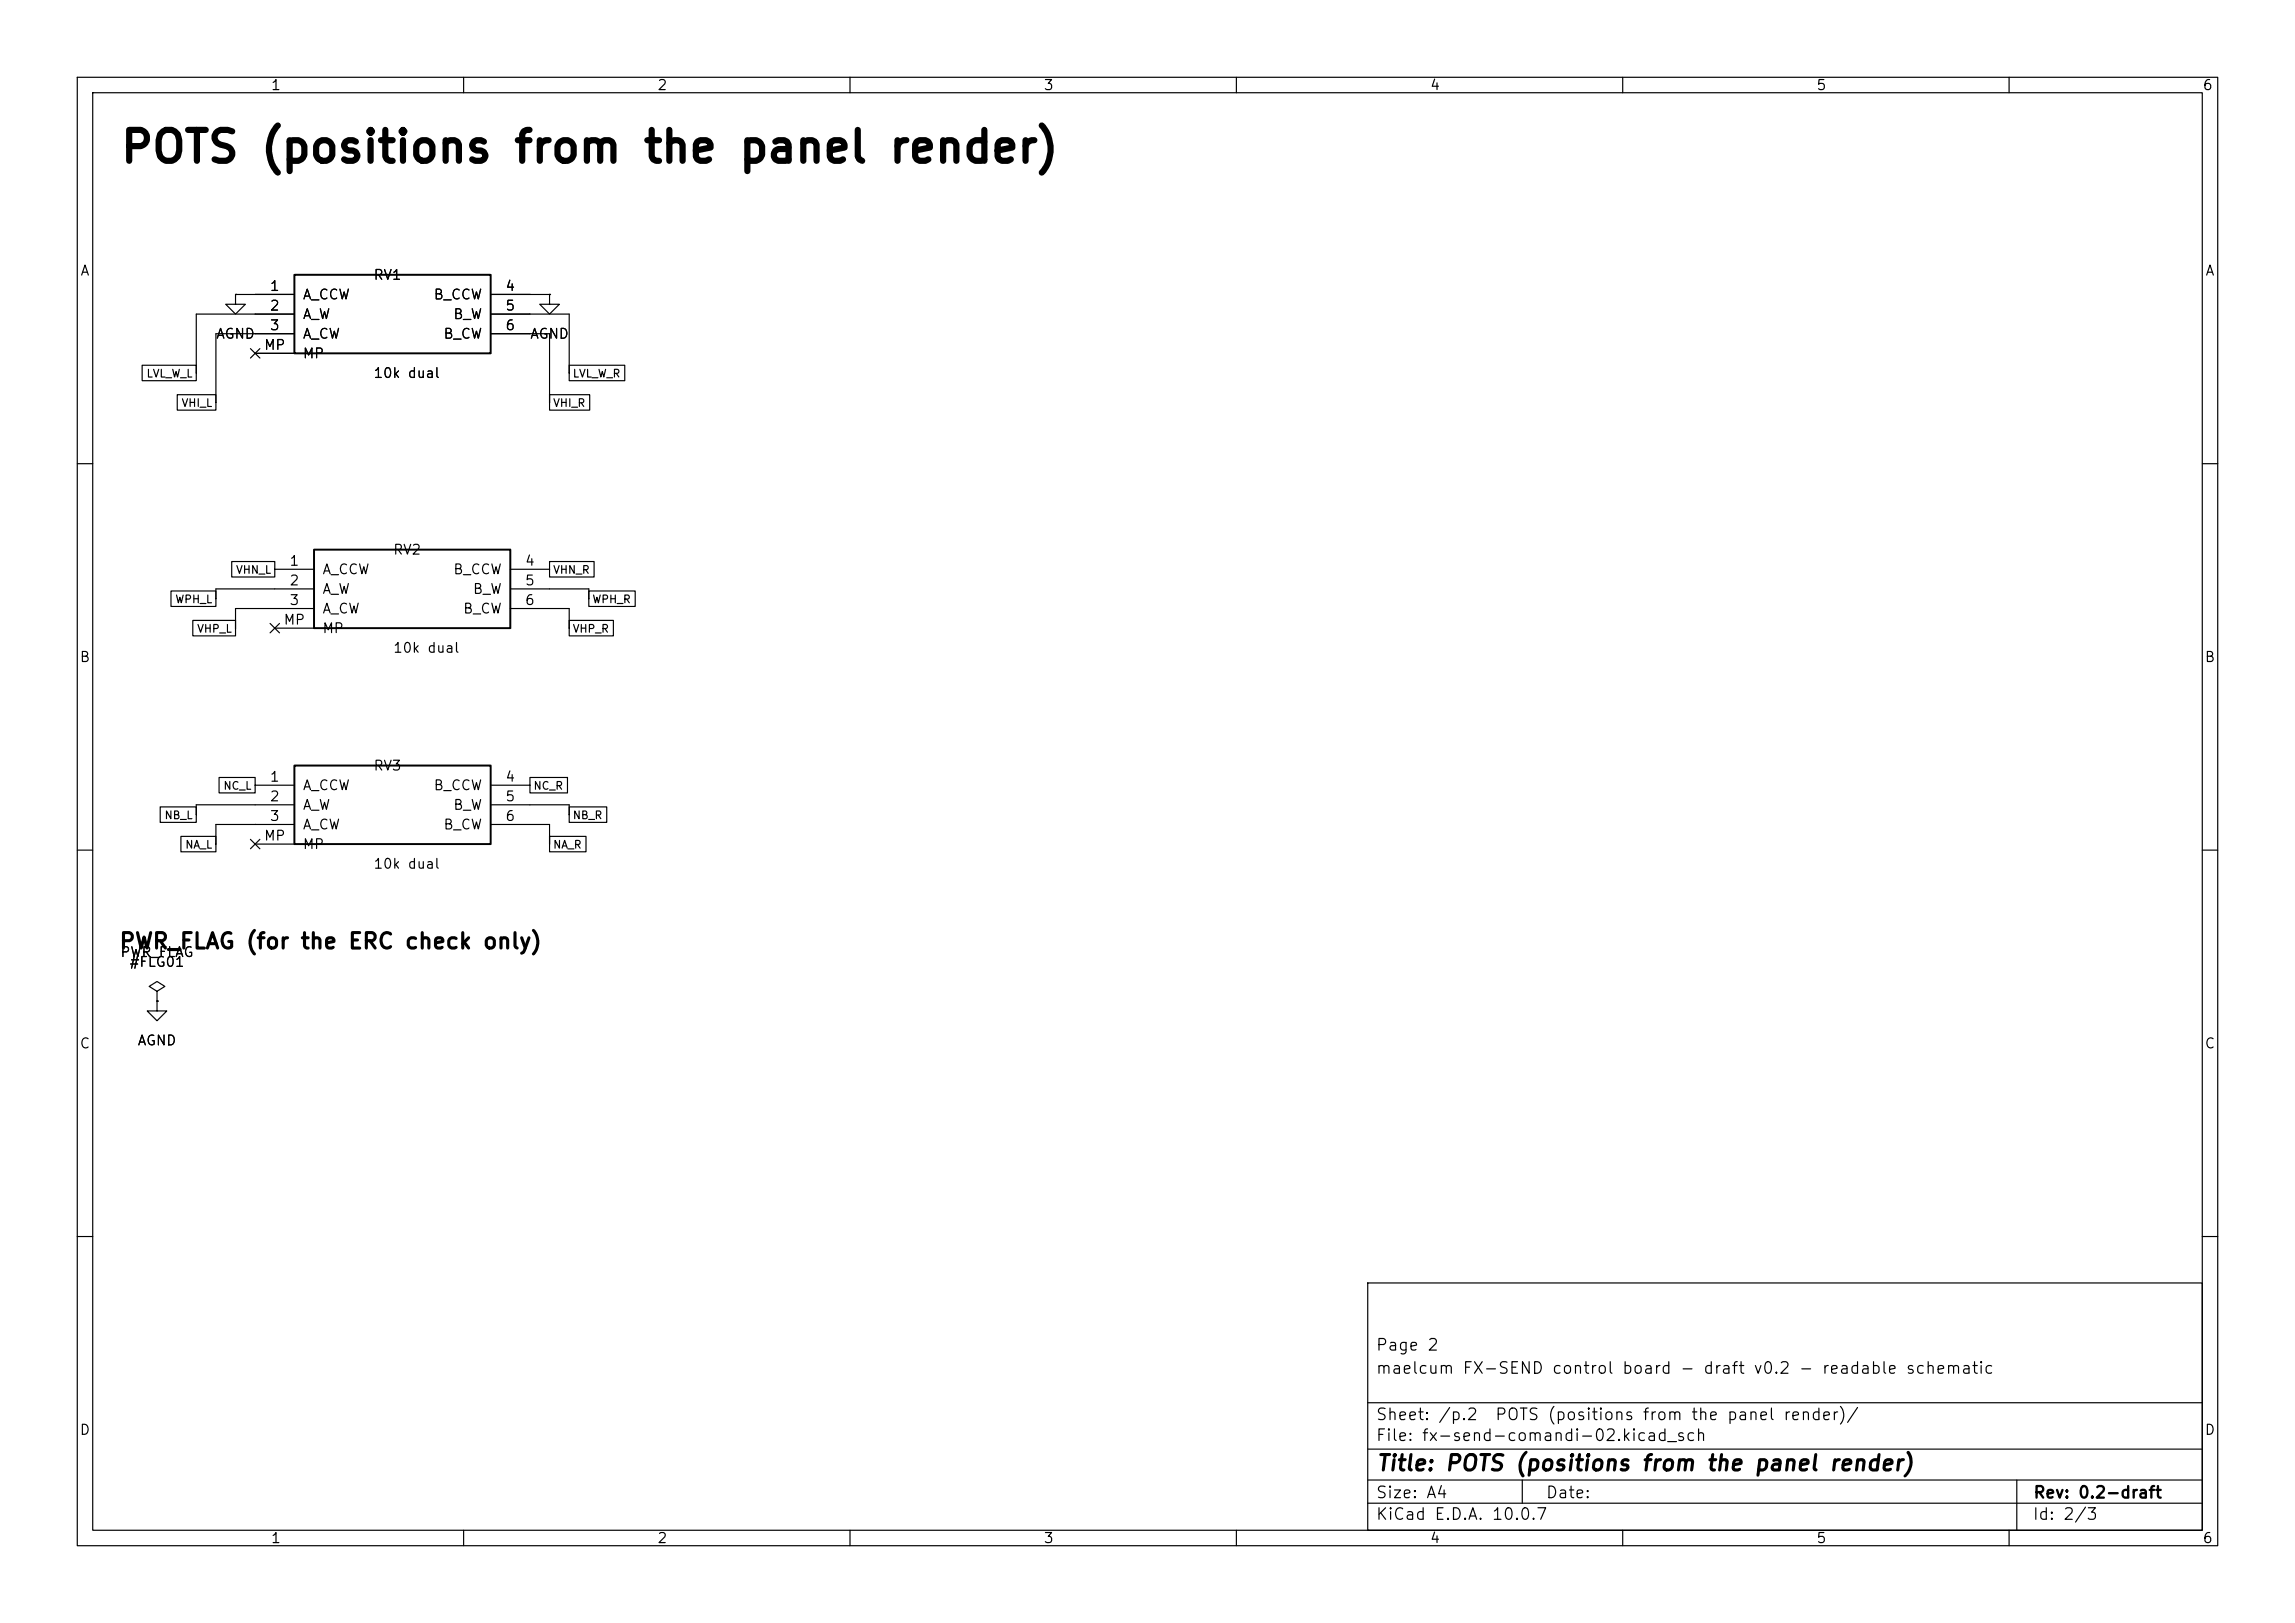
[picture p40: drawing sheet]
<svg xmlns="http://www.w3.org/2000/svg" width="297mm" height="210mm" viewBox="0 0 297 210" stroke-linecap="round" stroke-linejoin="round" font-family="sans-serif">
<defs><g id="words">
<text font-size="4" x="15.4" y="22">POTS (positions from the panel render)</text>
<g font-size="2">
<text x="15.3" y="123.3">PWR_FLAG (for the ERC check only)</text>
<text x="178" y="190.8">Title: POTS (positions from the panel render)</text>
</g>
<g font-size="1.5">
<text x="178" y="178.1">maelcum FX-SEND control board - draft v0.2 - readable schematic</text>
<text x="178" y="175.1">Page 2</text>
<text x="178" y="184.1">Sheet: /p.2</text>
<text x="193.4" y="184.1">POTS (positions from the panel render)/</text>
<text x="178" y="186.8">File: fx-send-comandi-02.kicad_sch</text>
<text x="178" y="197">KiCad E.D.A. 10.0.7</text>
<text x="178" y="194.2">Size: A4</text>
<text x="200" y="194.2">Date:</text>
<text x="263" y="197">Id: 2/3</text>
<text x="263" y="194.2">Rev: 0.2-draft</text>
</g>
<g font-size="1.3">
<text x="35" y="12">1</text>
<text x="85" y="12">2</text>
<text x="135" y="12">3</text>
<text x="185" y="12">4</text>
<text x="235" y="12">5</text>
<text x="285" y="12">6</text>
<text x="10.3" y="36">A</text>
<text x="285.3" y="36">A</text>
<text x="34.8" y="38">1</text>
<text x="34.8" y="40.5">2</text>
<text x="39.1" y="39.1">A_CCW</text>
<text x="39.1" y="41.6">A_W</text>
<text x="48.2" y="36.5">RV1</text>
<text x="56" y="39.1">B_CCW</text>
<text x="58.6" y="41.6">B_W</text>
<text x="65.3" y="38">4</text>
<text x="65.3" y="40.5">5</text>
<text x="27.9" y="44.1">AGND</text>
<text x="34.1" y="45.6">MP</text>
<text x="34.8" y="43">3</text>
<text x="39.1" y="44.1">A_CW</text>
<text x="39.1" y="46.7">MP</text>
<text x="57.3" y="44.1">B_CW</text>
<text x="65.3" y="43">6</text>
<text x="68.5" y="44.1">AGND</text>
<text x="48.2" y="49.2">10k dual</text>
<text x="37.4" y="73.5">1</text>
<text x="37.4" y="76.1">2</text>
<text x="41.6" y="74.6">A_CCW</text>
<text x="41.6" y="77.2">A_W</text>
<text x="50.8" y="72.1">RV2</text>
<text x="58.6" y="74.6">B_CCW</text>
<text x="61.1" y="77.2">B_W</text>
<text x="67.8" y="73.5">4</text>
<text x="67.8" y="76.1">5</text>
<text x="36.6" y="81.1">MP</text>
<text x="37.4" y="78.6">3</text>
<text x="41.6" y="79.7">A_CW</text>
<text x="41.6" y="82.2">MP</text>
<text x="59.8" y="79.7">B_CW</text>
<text x="67.8" y="78.6">6</text>
<text x="10.2" y="86">B</text>
<text x="50.8" y="84.8">10k dual</text>
<text x="285.2" y="86">B</text>
<text x="34.8" y="101.5">1</text>
<text x="48.2" y="100">RV3</text>
<text x="65.3" y="101.5">4</text>
<text x="34.8" y="104">2</text>
<text x="34.8" y="106.5">3</text>
<text x="39.1" y="102.6">A_CCW</text>
<text x="39.1" y="105.1">A_W</text>
<text x="39.1" y="107.6">A_CW</text>
<text x="56" y="102.6">B_CCW</text>
<text x="57.3" y="107.6">B_CW</text>
<text x="58.6" y="105.1">B_W</text>
<text x="65.3" y="104">5</text>
<text x="65.3" y="106.5">6</text>
<text x="34.1" y="109.1">MP</text>
<text x="39.1" y="110.2">MP</text>
<text x="48.2" y="112.7">10k dual</text>
<text x="15.5" y="124.2">PWR_FLAG</text>
<text x="16.7" y="125.4">#FLG01</text>
<text x="10.2" y="136">C</text>
<text x="17.7" y="135.6">AGND</text>
<text x="285.2" y="136">C</text>
<text x="10.2" y="186">D</text>
<text x="285.2" y="186">D</text>
<text x="35" y="200">1</text>
<text x="85" y="200">2</text>
<text x="135" y="200">3</text>
<text x="185" y="200">4</text>
<text x="235" y="200">5</text>
<text x="285" y="200">6</text>
</g>
<g font-size="1">
<text x="18.9" y="49.1">LVL_W_L</text>
<text x="23.4" y="52.9">VHI_L</text>
<text x="71.5" y="52.9">VHI_R</text>
<text x="74" y="49.1">LVL_W_R</text>
<text x="30.5" y="74.5">VHN_L</text>
<text x="71.5" y="74.5">VHN_R</text>
<text x="22.6" y="78.3">WPH_L</text>
<text x="25.4" y="82.1">VHP_L</text>
<text x="74" y="82.1">VHP_R</text>
<text x="76.6" y="78.3">WPH_R</text>
<text x="21.2" y="106.2">NB_L</text>
<text x="28.8" y="102.4">NC_L</text>
<text x="69" y="102.4">NC_R</text>
<text x="74" y="106.2">NB_R</text>
<text x="23.9" y="110">NA_L</text>
<text x="71.5" y="110">NA_R</text>
</g>
</g></defs>
<g fill="none" stroke="#000" stroke-width=".15">
<path d="M10 10h277v190h-277zM12 12h273v186h-273zM60 10v2M110 10v2M160 10v2M210 10v2M260 10v2M30.5 38.1v1.3h1.2l-1.2 1.2-1.3-1.2h1.3M30.5 38.1h.1M30.5 38.1h7.6M63.5 38.1h7.6M71.1 38.1v1.3h1.3l-1.3 1.2-1.3-1.2h1.3"/>
<path d="M71.1 38.1h.1M18.4 47.3h7v2h-7zM22.9 51.1h5v2h-5zM32.4 45.1l1.2 1.2M33 45.7h5.1M33.6 45.1l-1.2 1.2M38.1 40.6h-12.7v7.7M38.1 43.2h-10.2v8.9M63.5 40.6h10.2v7.7M63.5 43.2h7.6v8.9M71.1 51.1h5.2v2h-5.2zM73.7 47.3h7.2v2h-7.2z"/>
<path d="M10 60h2M22.1 76.5h5.8v2h-5.8zM30 72.7h5.6v2h-5.6zM35.6 73.7h5M40.6 76.2h-12.7v1.3M40.6 78.7h-10.1v2.6M66 73.7h5.1M66 76.2h10.2v1.3M66 78.7h7.7v2.6M71.1 72.7h5.8v2h-5.8zM76.2 76.5h6v2h-6zM285 60h2"/>
<path d="M25 80.3h5.5v2h-5.5zM35 80.7l1.2 1.2M35.6 81.3h5M36.2 80.7l-1.2 1.2M73.7 80.3h5.7v2h-5.7zM10 110h2M20.7 104.4h4.7v2h-4.7zM23.4 108.2h4.5v2h-4.5zM28.4 100.6h4.6v2h-4.6zM32.4 108.6l1.2 1.2M33 101.6h5.1M33 109.2h5.1"/>
<path d="M33.6 108.6l-1.2 1.2M38.1 104.1h-12.7v1.3M38.1 106.7h-10.2v2.5M63.5 101.6h5.1M63.5 104.1h10.2v1.3M63.5 106.7h7.6v2.5M68.6 100.6h4.8v2h-4.8zM71.1 108.2h4.7v2h-4.7zM73.7 104.4h4.8v2h-4.8zM285 110h2M20.3 128.3l1-.7-1-.6-1 .6 1 .7v1.2M20.3 129.5h.1"/>
<path d="M20.3 129.5v1.3h1.3l-1.3 1.3-1.3-1.3h1.3M10 160h2M177 166h108v32h-108zM285 160h2M60 198v2M110 198v2M160 198v2M177 194.5h108M177 191.5h108M177 187.5h108M177 181.5h108M197 191.5v3"/>
<path d="M210 198v2M260 198v2M261 191.5v6.5"/>
</g>
<path d="M38.1 35.6h25.4v10.1h-25.4zM40.6 71.1h25.4v10.2h-25.4zM38.1 99.1h25.4v10.1h-25.4z" fill="none" stroke="#000" stroke-width=".25"/>
<use href="#words"/>
</svg>
